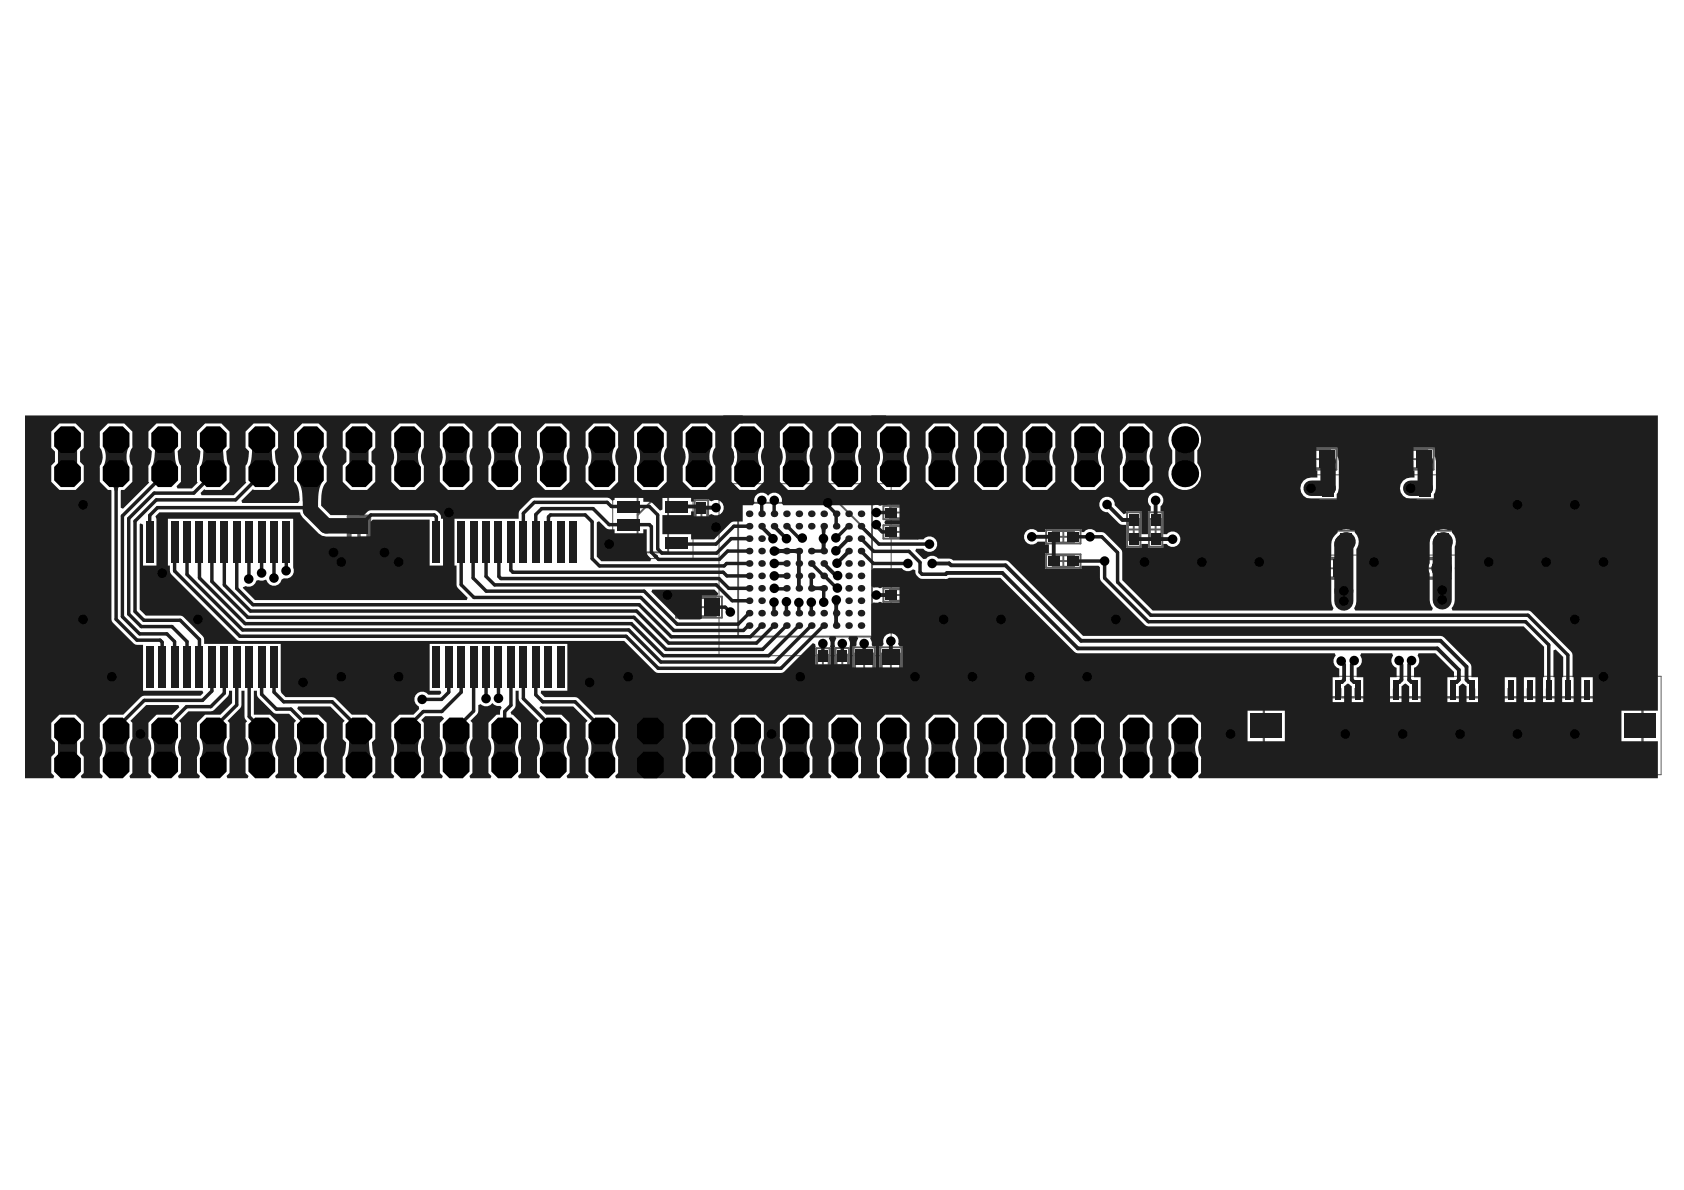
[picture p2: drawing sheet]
<svg xmlns="http://www.w3.org/2000/svg" width="297mm" height="210mm" viewBox="0 0 297 210" stroke-linecap="round" stroke-linejoin="round" font-family="sans-serif">
<g fill="none" stroke="#5a5a5a" stroke-width=".34">
<path d="M227.6 79.1h8.1v3.7h-8.1zM231.7 79.4v3.2M244.8 79.1h8.1v3.7h-8.1zM248.8 79.4v3.2M122.5 88.2h2.4v6.1h-2.4zM122.7 91.3h2M123.7 90.2v2.1M155.8 89.2h6.1v2.4h-6.1zM155.8 92.6h6.1v2.4h-6.1zM157.8 90.4h2.1M157.8 93.8h2.1M158.9 89.4v2"/>
<path d="M158.9 92.8v2M184.5 93.5h6.1v2.4h-6.1zM184.5 97.8h6.1v2.3h-6.1zM185.7 93.7h3.7v2h-3.7zM185.7 98h3.7v2h-3.7zM186.5 94.7h2.1M186.5 99h2.1M187.6 93.7v2M187.6 98v2M198.8 90.4h2.4v6h-2.4zM199 93.4h2M199 91.5h2v3.8h-2z"/>
<path d="M200 92.4v2M202.7 90.4h2.3v6h-2.3zM202.8 93.4h2.1M202.8 91.5h2.1v3.8h-2.1zM203.8 92.4v2M230.1 81h3.2M230.2 98.4h8.1v3.7h-8.1zM234.3 98.6v3.2M247.2 81h3.2M247.8 98.4h8.1v3.7h-8.1zM251.8 98.6v3.2M119.2 105.2h8.1v3.8h-8.1z"/>
<path d="M121.7 107.1h3.2M123.3 105.5v3.2M144 114.3h2.3v6.1h-2.3zM144.1 117.4h2.1M145.1 116.4v2M147.4 114.3h2.4v6.1h-2.4zM147.6 117.3h2M148.6 116.3v2.1M150.6 114.2h3.7v8.1h-3.7zM150.8 118.2h3.2M152.4 116.6v3.2M155.3 114.2h3.7v8.1h-3.7z"/>
<path d="M155.5 118.2h3.2M155.8 103.8h6.1v2.3h-6.1zM157.1 116.6v3.2M157.8 105h2.1M158.9 103.9v2.1M232.7 100.2h3.2M250.2 100.2h3.2M220.6 132.8v3h71.5M222.9 123h66.8M232.4 123v-1.5h.6v1.5M235.7 123v-1.5h.7v1.5M239.1 123v-1.5h.7v1.5"/>
<path d="M242.5 123v-1.5h.7v1.5M245.9 123v-1.5h.6v1.5M249.2 123v-1.5h.7v1.5M252.6 123v-1.5h.7v1.5M256 123v-1.5h.7v1.5M259.4 123v-1.5h.6v1.5M262.7 123v-1.5h.7v1.5M266.1 123v-1.5h.7v1.5M269.5 123v-1.5h.6v1.5M272.8 123v-1.5h.7v1.5M276.2 123v-1.5h.7v1.5M279.6 123v-1.5h.7v1.5"/>
</g>
<path d="M108.1 86.6h14.1v11.9h-14.1zM126.8 85.3h30.4v30.4h-30.4zM228.2 83.8h12.1v14.1h-12.1zM245.3 83.8h12.2v14.1h-12.2zM219.6 119.3h73.4v17.4h-73.4zM254.6 129.4h3.4M256.3 127.7v3.4" fill="none" stroke="#5a5a5a" stroke-width=".18"/>
<path d="M61.5 91.1h3.7v8.1h-3.7zM61.7 95.1h3.2M63.3 93.5v3.2" fill="none" stroke="#5a5a5a" stroke-width=".61"/>
<circle cx="220.6" cy="132.8" r=".17" fill="#5a5a5a"/>
<g fill="none" stroke="#5a5a5a" stroke-width=".34">
<path d="M228.7 79.4h5.9v3.2h-5.9zM245.9 79.4h5.9v3.2h-5.9zM112.5 87.7h5.4v9.7h-5.4zM115.7 87.7l-3.2 3.2M122.7 89.4h2v3.7h-2zM130.2 88.7h23.6v23.6h-23.6zM147.9 88.7l5.9 5.9M157 89.4h3.7v2h-3.7zM157 92.8h3.7v2h-3.7zM229.4 88.1h9.7v5.5h-9.7zM229.4 90.4l3.2 3.2M231.3 98.6h5.9v3.2h-5.9z"/>
<path d="M246.5 90.4l3.2 3.2M246.5 88.1h9.8v5.5h-9.8zM248.9 98.6h5.9v3.2h-5.9zM120.3 105.5h5.9v3.2h-5.9zM144.1 115.5h2.1v3.7h-2.1zM147.6 115.5h2v3.7h-2zM150.8 115.3h3.2v5.9h-3.2zM155.5 115.3h3.2v5.9h-3.2zM157 103.9h3.7v2.1h-3.7zM222.9 123v9.8h-2.3M289.7 123v9.8h2.4v3"/>
</g>
<path d="M61.7 92.2h3.2v5.9h-3.2z" fill="none" stroke="#5a5a5a" stroke-width=".61"/>
<circle cx="220.6" cy="132.8" r=".17" fill="#5a5a5a"/>
<g fill="none" stroke="#5a5a5a" stroke-width=".34">
<path d="M220.6 132.8v3h71.5M222.9 123h66.8M232.4 123v-1.5h.6v1.5M235.7 123v-1.5h.7v1.5M239.1 123v-1.5h.7v1.5M242.5 123v-1.5h.7v1.5M245.9 123v-1.5h.6v1.5M249.2 123v-1.5h.7v1.5M252.6 123v-1.5h.7v1.5M256 123v-1.5h.7v1.5M259.4 123v-1.5h.6v1.5M262.7 123v-1.5h.7v1.5"/>
<path d="M266.1 123v-1.5h.7v1.5M269.5 123v-1.5h.6v1.5M272.8 123v-1.5h.7v1.5M276.2 123v-1.5h.7v1.5M279.6 123v-1.5h.7v1.5"/>
</g>
<path d="M252.1 126.9h1.7M252.9 126.9v4.2l-.8 .8h-.8l-.9-.8M255.5 131.9h1.7M256.3 126.9v5" fill="none" stroke="#5a5a5a" stroke-width=".51"/>
<circle cx="256.3" cy="126.9" r=".25" fill="#5a5a5a"/>
<path d="M256.3 126.9l-.8 .8" fill="none" stroke="#5a5a5a" stroke-width=".51"/>
<g fill="#1e1e1e">
<path d="M105.3 92.1l.4-.1 1.4 1.3 1.3 .1v.7h5.1v-.7h.6v4l.2 .6 .6 .6-.2 .4h-8.6l-.8-.8z"/>
<path d="M115.1 104h10.9l.7 .7-.2 .4h-2.7v4l-.4 .2h-3.6l-4.9-4.9z"/>
<path d="M75 126.3h2.9l.4 .4-.7 .8v2.9a2.63 2.63 0 0 1 0 3.1v2.9l.5 .5-.1 .4h-3.6l-.2-.4 .6-.5v-2.9a2.63 2.63 0 0 1 0-3.1v-2.9l-.5-.5z"/>
<path d="M90.9 121.8h.6v1.4l.2 .6 3.4 3.3-.4 .4v2.9a2.63 2.63 0 0 1 0 3.1v2.9l.6 .5-.2 .4h-3.6l-.1-.4 .5-.5v-2.9a2.63 2.63 0 0 1 0-3.1v-2.9l-1.4-1.4h-.3l-.1-.5 .8-.9z"/>
<path d="M95.4 124.5l5.7 .1 2.5 2.5-.3 .4v2.9a2.63 2.63 0 0 1 0 3.1v2.9l.5 .5-.1 .4h-3.6l-.2-.4 .6-.5v-2.9a2.63 2.63 0 0 1 0-3.1v-2.9l-1.5-1.4h-2.7l-1.2-1.2z"/>
<path d="M84.4 124.4l.4-.2a1.32 1.32 0 0 0 2.1-.2 1.3 1.3 0 0 0 1.4 .5l.2 .4a1.17 1.17 0 0 0-.3 1.2h-.6l-1.4 1.4v2.9a2.63 2.63 0 0 1 0 3.1v2.9l.5 .5-.2 .4h-3.5l-.2-.4 .5-.5v-2.9a2.63 2.63 0 0 1 0-3.1v-2.9l-.3-.4 1.3-1.4z"/>
<path d="M31.6 127.1l1.6-1.6 4.3-.1 2.7-2.5 .1-.3 .1-.8h.5v2.2l-2 2.1h-2.7l-1.5 1.4v2.9a2.63 2.63 0 0 1 0 3.1v2.9l.6 .5-.2 .4h-3.5l-.2-.4 .5-.5v-2.9a2.63 2.63 0 0 1 0-3.1v-2.9z"/>
<path d="M23 127.1l2.8-2.7h5.7l.1 .4-1.3 1.3h-2.7l-1.4 1.4v2.9a2.63 2.63 0 0 1 0 3.1v2.9l.5 .5-.2 .4h-3.5l-.2-.4 .5-.5v-2.9a2.63 2.63 0 0 1 0-3.1v-2.9z"/>
<path d="M44.8 121.8h.5v.7l.3 .6 2.6 2.6 .6 .2h2.2l1.2 1.2-.3 .4v2.9a2.63 2.63 0 0 1 0 3.1v2.9l.5 .5-.2 .4h-3.5l-.2-.4 .6-.5v-2.9a2.63 2.63 0 0 1 0-3.1v-2.9l-1.5-1.4h-2.8z"/>
<path d="M52.6 124.6h5.7l2.5 2.5-.3 .4v2.9l.6 .6-.2 1.7-.5 1 .1 2.7 .5 .5-.2 .4h-3.5l-.2-.4 .5-.5v-2.9a2.63 2.63 0 0 1 0-3.1v-2.9l-1.4-1.4h-2.7l-1.1-1.1z"/>
<path d="M42.6 121.8h.5v4.6l.1 .3 .4 .5-.3 .3v2.9a2.63 2.63 0 0 1 0 3.1v2.9l.5 .5-.1 .4h-3.6l-.1-.4 .5-.5v-2.9a2.63 2.63 0 0 1 0-3.1v-2.9l-.4-.4 2.4-2.4z"/>
<path d="M137.2 96.6l.7 .3v.6l-.7 .3z"/>
<path d="M146.9 106.4h1.2l-.3 .7h-.6z"/>
<path d="M144.7 95.6h1.2l-.3 .7h-.6z"/>
<path d="M108 95.4l.7 .3v.6l-.7 .3z"/>
<path d="M198.7 78.3h3.4a10.5 10.5 0 0 0 .3 3.4l.4 .7h-4.7l.3-.7 .2-.7z"/>
<path d="M190.2 78.3h3.3a10.5 10.5 0 0 0 .4 3.4l.3 .7h-4.7l.3-.7 .2-.7z"/>
<path d="M181.6 78.3h3.4a10.5 10.5 0 0 0 .3 3.4l.3 .7h-4.7l.4-.7 .1-.7z"/>
<path d="M173 78.3h3.4a10.5 10.5 0 0 0 .3 3.4l.4 .7h-4.7l.3-.7 .2-.7z"/>
<path d="M164.5 78.3h3.3a10.5 10.5 0 0 0 .4 3.4l.3 .7h-4.7l.3-.7 .2-.7z"/>
<path d="M155.9 78.3h3.4a10.5 10.5 0 0 0 .3 3.4l.3 .7h-4.7l.4-.7 .1-.7z"/>
<path d="M147.3 78.3h3.4a10.5 10.5 0 0 0 .3 3.4l.4 .7h-4.7l.3-.7 .1-.7z"/>
<path d="M138.7 78.3h3.4a10.5 10.5 0 0 0 .3 3.4l.4 .7h-4.7l.3-.7 .2-.7z"/>
<path d="M130.2 78.3h3.4a10.5 10.5 0 0 0 .3 3.4l.3 .7h-4.7l.4-.7 .1-.7z"/>
<path d="M121.6 78.3h3.4a10.5 10.5 0 0 0 .3 3.4l.3 .7h-4.7l.4-.7 .1-.7z"/>
<path d="M113 78.3h3.4a10.5 10.5 0 0 0 .3 3.4l.4 .7h-4.7l.3-.7 .2-.7z"/>
<path d="M104.5 78.3h3.3a10.5 10.5 0 0 0 .4 3.4l.3 .7h-4.7l.3-.7 .2-.7z"/>
<path d="M95.9 78.3h3.4a10.5 10.5 0 0 0 .3 3.4l.3 .7h-4.7l.4-.7 .1-.7z"/>
<path d="M87.3 78.3h3.4a10.5 10.5 0 0 0 .3 3.4l.4 .7h-4.7l.3-.7 .2-.7z"/>
<path d="M78.8 78.3h3.3a10.5 10.5 0 0 0 .4 3.4l.3 .7h-4.7l.3-.7 .2-.7z"/>
<path d="M70.2 78.3h3.4a10.5 10.5 0 0 0 .3 3.4l.3 .7h-4.7l.4-.7 .1-.7z"/>
<path d="M53.4 78.7h2.7a5.2 5.2 0 0 0 1 3.7h-4.7a4.9 4.9 0 0 0 1-3.7z"/>
<path d="M52.4 84.7h4.7a4.9 4.9 0 0 0-1 3.7h-2.7a5.2 5.2 0 0 0-1-3.7z"/>
<path d="M44.5 78.3h3.4a10.5 10.5 0 0 0 .3 3.4l.3 .7h-4.7l.4-.7 .1-.7z"/>
<path d="M35.9 78.3h3.4a10.5 10.5 0 0 0 .3 3.4l.4 .7h-4.7l.3-.7 .2-.7z"/>
<path d="M27.4 78.3h3.3a10.5 10.5 0 0 0 .4 3.4l.3 .7h-4.7l.3-.7 .2-.7z"/>
<path d="M18.8 78.3h3.4a10.5 10.5 0 0 0 .3 3.4l.3 .7h-4.7l.4-.7 .1-.7z"/>
<path d="M19.9 85.9h1.2l-.2 .1-.1 .5h-.6l-.1-.5z"/>
<path d="M18.8 129.7h3.4a10.5 10.5 0 0 0 .3 3.4l.3 .6h-4.7l.4-.6 .1-.7z"/>
<path d="M27.4 129.7h3.3a10.5 10.5 0 0 0 .4 3.4l.3 .6h-4.7l.3-.6 .2-.7z"/>
<path d="M35.9 129.7h3.4a10.5 10.5 0 0 0 .3 3.4l.4 .6h-4.7l.3-.6 .2-.7z"/>
<path d="M44.5 129.7h3.4a10.5 10.5 0 0 0 .3 3.4l.3 .6h-4.7l.4-.6 .1-.7z"/>
<path d="M53.1 129.7h3.3a10.5 10.5 0 0 0 .4 3.4l.3 .6h-4.7l.3-.6 .2-.7z"/>
<path d="M61.6 129.7h3.4a10.5 10.5 0 0 0 .3 3.4l.4 .6h-4.7l.3-.6 .2-.7z"/>
<path d="M70.2 129.7h3.4a10.5 10.5 0 0 0 .3 3.4l.3 .6h-4.7l.4-.6 .1-.7z"/>
<path d="M78.8 129.7h3.3a10.5 10.5 0 0 0 .4 3.4l.3 .6h-4.7l.3-.6 .2-.7z"/>
<path d="M87.3 129.7h3.4a10.5 10.5 0 0 0 .3 3.4l.4 .6h-4.7l.3-.6 .2-.7z"/>
<path d="M95.9 129.7h3.4a10.5 10.5 0 0 0 .3 3.4l.3 .6h-4.7l.4-.6 .1-.7z"/>
<path d="M104.5 129.7h3.3a10.5 10.5 0 0 0 .4 3.4l.3 .6h-4.7l.3-.6 .2-.7z"/>
<path d="M113 129.7h3.4a10.5 10.5 0 0 0 .3 3.4l.4 .6h-4.7l.3-.6 .2-.7z"/>
<path d="M121.6 129.7h3.4a10.5 10.5 0 0 0 .3 3.4l.3 .6h-4.7l.4-.6 .1-.7z"/>
<path d="M130.2 129.7h3.4a10.5 10.5 0 0 0 .3 3.4l.3 .6h-4.7l.4-.6 .1-.7z"/>
<path d="M138.7 129.7h3.4a10.5 10.5 0 0 0 .3 3.4l.4 .6h-4.7l.3-.6 .2-.7z"/>
<path d="M147.3 129.7h3.4a10.5 10.5 0 0 0 .3 3.4l.4 .6h-4.7l.3-.6 .1-.7z"/>
<path d="M155.9 129.7h3.4a10.5 10.5 0 0 0 .3 3.4l.3 .6h-4.7l.4-.6 .1-.7z"/>
<path d="M164.5 129.7h3.3a10.5 10.5 0 0 0 .4 3.4l.3 .6h-4.7l.3-.6 .2-.7z"/>
<path d="M173 129.7h3.4a10.5 10.5 0 0 0 .3 3.4l.4 .6h-4.7l.3-.6 .2-.7z"/>
<path d="M181.6 129.7h3.4a10.5 10.5 0 0 0 .3 3.4l.3 .6h-4.7l.4-.6 .1-.7z"/>
<path d="M190.2 129.7h3.3a10.5 10.5 0 0 0 .4 3.4l.3 .6h-4.7l.3-.6 .2-.7z"/>
<path d="M198.7 129.7h3.4a10.5 10.5 0 0 0 .3 3.4l.4 .6h-4.7l.3-.6 .2-.7z"/>
<path d="M207.3 129.7h3.4a10.5 10.5 0 0 0 .3 3.4l.3 .6h-4.7l.4-.6 .1-.7z"/>
<path d="M198.1 78.7h4.7l-.4 .7-.1 .7-.2 2.7h-3.4a10.5 10.5 0 0 0-.3-3.4z"/>
<path d="M189.5 78.7h4.7l-.3 .7-.2 .7-.2 2.7h-3.3a10.5 10.5 0 0 0-.4-3.4z"/>
<path d="M180.9 78.7h4.7l-.3 .7-.2 .7-.1 2.7h-3.4a10.5 10.5 0 0 0-.3-3.4z"/>
<path d="M172.4 78.7h4.7l-.4 .7-.1 .7-.2 2.7h-3.4a10.5 10.5 0 0 0-.3-3.4z"/>
<path d="M163.8 78.7h4.7l-.3 .7-.2 .7-.2 2.7h-3.3a10.5 10.5 0 0 0-.4-3.4z"/>
<path d="M155.2 78.7h4.7l-.3 .7-.2 .7-.1 2.7h-3.4a10.5 10.5 0 0 0-.3-3.4z"/>
<path d="M146.7 78.7h4.7l-.4 .7-.1 .7-.2 2.7h-3.4a10.5 10.5 0 0 0-.3-3.4z"/>
<path d="M138.1 78.7h4.7l-.4 .7-.1 .7-.2 2.7h-3.4a10.5 10.5 0 0 0-.3-3.4z"/>
<path d="M129.5 78.7h4.7l-.3 .7-.2 .7-.1 2.7h-3.4a10.5 10.5 0 0 0-.3-3.4z"/>
<path d="M120.9 78.7h4.7l-.3 .7-.2 .7-.1 2.7h-3.4a10.5 10.5 0 0 0-.3-3.4z"/>
<path d="M112.4 78.7h4.7l-.4 .7-.1 .7-.2 2.7h-3.4a10.5 10.5 0 0 0-.3-3.4z"/>
<path d="M103.8 78.7h4.7l-.3 .7-.2 .7-.2 2.7h-3.3a10.5 10.5 0 0 0-.4-3.4z"/>
<path d="M95.2 78.7h4.7l-.3 .7-.2 .7-.1 2.7h-3.4a10.5 10.5 0 0 0-.3-3.4z"/>
<path d="M86.7 78.7h4.7l-.4 .7-.1 .7-.2 2.7h-3.4a10.5 10.5 0 0 0-.3-3.4z"/>
<path d="M78.1 78.7h4.7l-.3 .7-.2 .7-.2 2.7h-3.3a10.5 10.5 0 0 0-.4-3.4z"/>
<path d="M69.5 78.7h4.7l-.3 .7-.2 .7-.1 2.7h-3.4a10.5 10.5 0 0 0-.3-3.4z"/>
<path d="M52.4 78.7h4.7a4.9 4.9 0 0 0-1 3.7h-2.7a5.2 5.2 0 0 0-1-3.7z"/>
<path d="M18.1 78.7h4.7l-.3 .7-.2 .7-.1 2.7h-3.4a10.5 10.5 0 0 0-.3-3.4z"/>
<path d="M18.1 130.1h4.7l-.3 .6-.2 .7-.1 2.7h-3.4a10.5 10.5 0 0 0-.3-3.4z"/>
<path d="M26.7 130.1h4.7l-.3 .6-.2 .7-.2 2.7h-3.3a10.5 10.5 0 0 0-.4-3.4z"/>
<path d="M35.3 130.1h4.7l-.4 .6-.1 .7-.2 2.7h-3.4a10.5 10.5 0 0 0-.3-3.4z"/>
<path d="M43.8 130.1h4.7l-.3 .6-.2 .7-.1 2.7h-3.4a10.5 10.5 0 0 0-.3-3.4z"/>
<path d="M52.4 130.1h4.7l-.3 .6-.2 .7-.2 2.7h-3.3a10.5 10.5 0 0 0-.4-3.4z"/>
<path d="M69.5 130.1h4.7l-.3 .6-.2 .7-.1 2.7h-3.4a10.5 10.5 0 0 0-.3-3.4z"/>
<path d="M78.1 130.1h4.7l-.3 .6-.2 .7-.2 2.7h-3.3a10.5 10.5 0 0 0-.4-3.4z"/>
<path d="M86.7 130.1h4.7l-.4 .6-.1 .7-.2 2.7h-3.4a10.5 10.5 0 0 0-.3-3.4z"/>
<path d="M95.2 130.1h4.7l-.3 .6-.2 .7-.1 2.7h-3.4a10.5 10.5 0 0 0-.3-3.4z"/>
<path d="M103.8 130.1h4.7l-.3 .6-.2 .7-.2 2.7h-3.3a10.5 10.5 0 0 0-.4-3.4z"/>
<path d="M112.4 130.1h4.7l-.4 .6-.1 .7-.2 2.7h-3.4a10.5 10.5 0 0 0-.3-3.4z"/>
<path d="M120.9 130.1h4.7l-.3 .6-.2 .7-.1 2.7h-3.4a10.5 10.5 0 0 0-.3-3.4z"/>
<path d="M129.5 130.1h4.7l-.3 .6-.2 .7-.1 2.7h-3.4a10.5 10.5 0 0 0-.3-3.4z"/>
<path d="M138.1 130.1h4.7l-.4 .6-.1 .7-.2 2.7h-3.4a10.5 10.5 0 0 0-.3-3.4z"/>
<path d="M146.7 130.1h4.7l-.4 .6-.1 .7-.2 2.7h-3.4a10.5 10.5 0 0 0-.3-3.4z"/>
<path d="M155.2 130.1h4.7l-.3 .6-.2 .7-.1 2.7h-3.4a10.5 10.5 0 0 0-.3-3.4z"/>
<path d="M163.8 130.1h4.7l-.3 .6-.2 .7-.2 2.7h-3.3a10.5 10.5 0 0 0-.4-3.4z"/>
<path d="M172.4 130.1h4.7l-.4 .6-.1 .7-.2 2.7h-3.4a10.5 10.5 0 0 0-.3-3.4z"/>
<path d="M180.9 130.1h4.7l-.3 .6-.2 .7-.1 2.7h-3.4a10.5 10.5 0 0 0-.3-3.4z"/>
<path d="M189.5 130.1h4.7l-.3 .6-.2 .7-.2 2.7h-3.3a10.5 10.5 0 0 0-.4-3.4z"/>
<path d="M198.1 130.1h4.7l-.4 .6-.1 .7-.2 2.7h-3.4a10.5 10.5 0 0 0-.3-3.4z"/>
<path d="M206.6 130.1h4.7l-.3 .6-.2 .7-.1 2.7h-3.4a10.5 10.5 0 0 0-.3-3.4z"/>
<path d="M139.1 96.7l.8 .2v.6l-.8 .2z"/>
<path d="M137.6 96.9l.8-.2v1l-.8-.2z"/>
<path d="M139.8 96.9l.8-.2v1l-.8-.2z"/>
<path d="M143.5 103.3l.7 .2v.6l-.7 .1z"/>
<path d="M144.2 103.5l.7-.2v.9l-.7-.1z"/>
<path d="M145 96.1h.6l.2 .7-1 .1z"/>
<path d="M144.8 93.2h1l-.2 .7h-.6z"/>
<path d="M147.2 109.2h.6l.2 .8h-1z"/>
<path d="M147 108.5h1l-.2 .8h-.6z"/>
<path d="M147.2 107l.6 .1 .2 .7h-1z"/>
<path d="M108.3 95.7l.5-.1 .1-.2v1.2l-.1-.3h-.5z"/>
<path d="M127.6 73.3h28.7v1.4h-.2l-1.4 1.4v2.9a2.63 2.63 0 0 1 0 3.1v2.9l1.4 1.4h.2v1.9l.4 .4-.2 .4h-18.4l-.2-.4a1.36 1.36 0 0 0-.7-1.7 1.36 1.36 0 0 0-1.7 .5 1.35 1.35 0 0 0-1.7-.5 1.35 1.35 0 0 0-.7 1.7l-.3 .4h-5.2zM146.1 76.1v2.9a2.63 2.63 0 0 1 0 3.1v2.9l1.5 1.4h2.8l1.5-1.4v-2.9a2.63 2.63 0 0 1 0-3.1v-2.9l-1.5-1.4h-2.8zM137.6 76.1v2.9a2.63 2.63 0 0 1 0 3.1v2.9l1.4 1.4h2.9l1.4-1.4v-2.9a2.63 2.63 0 0 1 0-3.1v-2.9l-1.4-1.4h-2.9zM129 76.1v2.9a2.63 2.63 0 0 1 0 3.1v2.9l1.4 1.4h2.9l1.4-1.4v-2.9a2.63 2.63 0 0 1 0-3.1v-2.9l-1.4-1.4h-2.9z"/>
<path d="M4.4 73.3h126.6v1.4h-.6l-1.4 1.4v2.9a2.63 2.63 0 0 1 0 3.1v2.9l1.4 1.4h.6v5.6l-1.9 .1-3.1 3h-4.1v-.9h-5.1v-3.3h5.1v-.7h.5v.9h2.7v-.3l.4-.1a1.37 1.37 0 0 0 2.2-1.2 1.37 1.37 0 0 0-2.2-1.1l-.4-.1v-.2h-2.7v.4h-.5v-.7h-5.1v2.1l-.4 .2-1.6-1.5-1.3-.1v-.7h-5.1v.3l-.4 .2-.6-.5h-.3h-12.9l-.5 .2-2 2-.2 .5v1h-11.3v8.3h.3v3.3l.3 .6 1.7 1.7-.2 .4h-37.3l-2.2-2.1 .1-.1 .4-.2a1.4 1.4 0 0 0 2-1h1.1l.5-.2 .2 .4a1.36 1.36 0 0 0 1.4 .7 1.36 1.36 0 0 0 1.2-1.1l.5-.2a1.35 1.35 0 0 0 1.5-1.8v-8.7h-22.1v8.3h.4v1.2l11.7 11.8 .6 .3h67.8l5.7 5.5 22 .1 .5-.2 5.1-5.1 .4 .2 .1 .4-.1 .2v3h2.7v-3l-.1-.2 .1-.7-.3-.6 .2-.5h.9l.2 .5a1.22 1.22 0 0 0-.2 1.3l-.1 3.2h2.7l-.1-3.2 .1-.7-.3-.6 .2-.5h1.4l.2 .5-.3 .6v.5l-.2 .2h-.5v3.7h4.1v-3.7h-.6l-.1-.2v-.5l-.3-.6 .2-.5v-5.7l.4-.3 .7 .1 .4-.2 .5 .2h3v-2.7h-3l-.5 .2-.4-.2-.7 .1-.4-.3v-2.8l.4-.4h5a1.32 1.32 0 0 0 1.9 .2l.5 .2v.3a1.45 1.45 0 0 0 1.1 1.2h4.2l.6-.2h9l13.1 13.1 .6 .2h45.3l.2 .5a1.34 1.34 0 0 0 .6 2.2v1.5l-1.1 .1v4.3h2v-2.7l.7-.5 .6 .5v2.7h2.1v-4.3l-1.2-.1v-1.6a1.33 1.33 0 0 0 .6-2.1l.2-.5h5.5l.1 .5-.1 .1a1.35 1.35 0 0 0 .8 2v1.6l-1.2 .1v4.3h2v-2.7l.7-.5 .7 .5v2.7h2v-4.3l-1.2-.1v-1.6a1.33 1.33 0 0 0 .6-2.1l.2-.5h3l3.3 3.3v.9l-1.2 .1v4.3h2v-2.7l.7-.5 .7 .5v2.7h2v-4.3l-1.2-.1v-1.8l-.2-.6-4.9-4.8h-63.4l-13.3-13.3h-9.6l-.7-.4h-1.9l-.3-.3a1.35 1.35 0 0 0-1.9 .4h-.5l-1.4-1.4 .2-.4h1.3l.3 .3a1.37 1.37 0 0 0 1.9-.3 1.37 1.37 0 0 0-.3-1.9 1.37 1.37 0 0 0-1.9 .2h-4.2v-2.6h-2.6l-.1-.4 .2-.3h2.5v-2.7h-3l-.5 .1-.4-.1h-.7l-.4-.3v-15.5h138.7v52.1h-6.4v5.4h6.4v6.5h-80.9l-.2-.4 .5-.5 .1-2.7-.2-.3a2.71 2.71 0 0 1 .1-3v-2.9l-1.4-1.4h-2.9l-1.4 1.4v2.6l.1 .4a2.71 2.71 0 0 1-.1 3v2.9l.5 .5-.1 .4h-3.6l-.1-.4 .5-.5v-2.7l-.1-.3a2.71 2.71 0 0 1 .1-3v-2.9l-1.5-1.4h-2.8l-1.5 1.4v2.6l.2 .4a2.71 2.71 0 0 1-.2 3v2.9l.6 .5-.2 .4h-3.6l-.1-.4 .5-.5v-2.7l-.1-.3a2.71 2.71 0 0 1 .1-3v-2.9l-1.4-1.4h-2.9l-1.4 1.4-.1 2.6 .2 .4a2.71 2.71 0 0 1-.1 3v2.9l.5 .5-.2 .4h-3.5l-.2-.4 .5-.5 .1-2.7-.2-.3a2.71 2.71 0 0 1 .1-3v-2.9l-1.4-1.4h-2.9l-1.4 1.4v2.6l.1 .4a2.71 2.71 0 0 1-.1 3v2.9l.5 .5-.1 .4h-3.6l-.2-.4 .6-.5v-2.7l-.1-.3a2.71 2.71 0 0 1 .1-3v-2.9l-1.5-1.4h-2.8l-1.5 1.4v2.6l.1 .4a2.71 2.71 0 0 1-.1 3v2.9l.6 .5-.2 .4h-3.6l-.1-.4 .5-.5v-2.7l-.1-.3a2.71 2.71 0 0 1 .1-3v-2.9l-1.4-1.4h-2.9l-1.4 1.4-.1 2.6 .2 .4a2.71 2.71 0 0 1-.1 3v2.9l.5 .5-.2 .4h-3.5l-.2-.4 .5-.5 .1-2.7-.2-.3a2.71 2.71 0 0 1 .1-3v-2.9l-1.4-1.4h-2.9l-1.4 1.4v2.6l.1 .4a2.71 2.71 0 0 1-.1 3v2.9l.5 .5-.1 .4h-3.6l-.2-.4 .6-.5v-2.7l-.1-.3a2.71 2.71 0 0 1 .1-3v-2.9l-1.5-1.4h-2.8l-1.5 1.4v2.6l.1 .4a2.71 2.71 0 0 1-.1 3v2.9l.6 .5-.2 .4h-3.6l-.1-.4 .5-.5v-2.7l-.1-.3a2.71 2.71 0 0 1 .1-3v-2.9l-1.4-1.4h-2.9l-1.4 1.4-.1 2.6 .2 .4a2.71 2.71 0 0 1-.1 3v2.9l.5 .5-.2 .4h-3.5l-.2-.4 .5-.5 .1-2.7-.2-.3a2.71 2.71 0 0 1 .1-3v-2.9l-1.4-1.4h-2.9l-1.4 1.4v2.6l.1 .4a2.71 2.71 0 0 1-.1 3v2.9l.5 .5-.1 .4h-3.6l-.2-.4 .6-.5v-2.7l-.1-.3a2.71 2.71 0 0 1 .1-3v-2.9l-1.5-1.4h-2.8l-1.5 1.4v2.6l.1 .4a2.71 2.71 0 0 1-.1 3v2.9l.6 .5-.2 .4h-12.1l-.2-.4 .5-.5 .1-2.7-.2-.3a2.71 2.71 0 0 1 .1-3v-2.9l-1.4-1.4h-2.7l-3.1-3.1h-5.7l-.7-.7v-.5h4.7v-8.2h-24.3v8.2h1.9l.2 .4-.4 .3h-2a1.37 1.37 0 0 0-2.1 0 1.37 1.37 0 0 0 .5 2.1v.5l-1 1h-2.4l-1.5 1.4v2.9a2.63 2.63 0 0 1 0 3.1v2.9l.5 .5-.1 .4h-3.6l-.1-.4 .5-.5v-2.7l-.4-1-.2-1.8 .6-.5v-2.9l-1.4-1.4h-2.8l-3.1-3.1h-8.5l-.8-.8-.1-.4v-8.2h-13.5v-.8l-.2-.6-3.7-3.6h-6.4l-1.1-1.1v-15.1l.2-.1 .4 .2v7.3h2.4v-8.3l-.2-.4 .7-.7h24.8l.1 .3 .4 .6 2.8 2.8 .6 .4 .7 .1h7.8v-2.5l.5-.4h10v8.1h2.3v-8.3h-.3v-.3a1.46 1.46 0 0 0-1.2-1.2h-11.2l-.6 .2-.6 .7h-5.9l-1.7-1.7a6.3 6.3 0 0 1 .7-3.9l.3-.3v-.3v-2.3l-.1-.4a1.91 1.91 0 0 1 .1-3v-2.9l-1.4-1.4h-2.9l-1.4 1.4v2.6l.1 .4a1.91 1.91 0 0 1-.1 3v2.6l.1 .4a4.3 4.3 0 0 1 .9 3.2l-.4 .4h-9.8l-.1-.4 2-2 .1 .1h2.9l1.5-1.4v-2.6l-.5-1.1-.1-1.7 .6-.6v-2.9l-1.5-1.4h-2.9l-1.4 1.4v2.9l.6 .6-.2 1.7-.4 1.1v2.6l.1 .1-2.2 2.2h-5.7l-.1-.3 .6-.7 .2 .1h2.8l1.5-1.4v-2.6l-.4-1.1-.2-1.7 .6-.6v-2.9l-1.5-1.4h-2.8l-1.5 1.4v2.9l.7 .6-.2 1.7-.5 1.1v2.6l.2 .1-1.1 1.1h-2.5l-.2-.4 .8-.8v-2.6l-.4-1.1-.2-1.7 .6-.6v-2.9l-1.4-1.4h-2.9l-1.4 1.4v2.9l.6 .6-.2 1.7-.5 1.1 .1 2.6 .1 .1-4.6 4.6-.4-.1v-3.2h.6l1.4-1.4 .1-2.6-.2-.4a2.71 2.71 0 0 1 .1-3v-2.9l-1.4-1.4h-2.9l-1.4 1.4v2.6l.1 .4a2.71 2.71 0 0 1-.1 3v2.9l1.4 1.4h.6l.1 .2v22.6l.2 .6 3.7 3.7 .6 .2h1v8.1h10.5l.2 .4-.5 .5-10.3 .1-3.4 3.3h-2.7l-1.4 1.4v2.9a2.64 2.64 0 0 1 0 3.1v2.9l.5 .5-.1 .4h-3.6l-.1-.4 .5-.5v-2.9l-.7-.7v-1.8l.7-.6v-2.9l-1.5-1.4h-2.8l-1.5 1.4v2.9l.7 .6v1.8l-.7 .7v2.9l.6 .5-.2 .4h-5zM206.7 75.8a2.86 2.86 0 0 0 .1 3.6v2.3a2.88 2.88 0 0 0 .2 4 2.88 2.88 0 0 0 4 0 2.88 2.88 0 0 0 .2-4v-2.3a2.89 2.89 0 0 0-.4-4.1 2.89 2.89 0 0 0-4.1 .5zM197.5 76.1v2.9a2.64 2.64 0 0 1 0 3.1v2.9l1.5 1.4h2.8l1.5-1.4v-2.9a2.64 2.64 0 0 1 0-3.1v-2.9l-1.5-1.4h-2.8zM189 76.1v2.9a2.64 2.64 0 0 1 0 3.1v2.9l1.4 1.4h2.9l1.4-1.4v-2.9a2.64 2.64 0 0 1 0-3.1v-2.9l-1.4-1.4h-2.9zM180.4 76.1v2.9a2.64 2.64 0 0 1 0 3.1v2.9l1.4 1.4h2.9l1.4-1.4v-2.9a2.64 2.64 0 0 1 0-3.1v-2.9l-1.4-1.4h-2.9zM171.8 76.1v2.9a2.63 2.63 0 0 1 0 3.1v2.9l1.5 1.4h2.8l1.5-1.4v-2.9a2.64 2.64 0 0 1 0-3.1v-2.9l-1.5-1.4h-2.8zM163.3 76.1v2.9a2.63 2.63 0 0 1 0 3.1v2.9l1.4 1.4h2.9l1.4-1.4v-2.9a2.63 2.63 0 0 1 0-3.1v-2.9l-1.4-1.4h-2.9zM154.7 76.1v2.9a2.63 2.63 0 0 1 0 3.1v2.9l1.4 1.4h2.9l1.4-1.4v-2.9a2.63 2.63 0 0 1 0-3.1v-2.9l-1.4-1.4h-2.9zM120.4 76.1v2.9a2.63 2.63 0 0 1 0 3.1v2.9l1.5 1.4h2.8l1.5-1.4v-2.9a2.63 2.63 0 0 1 0-3.1v-2.9l-1.5-1.4h-2.8zM111.9 76.1v2.9a2.63 2.63 0 0 1 0 3.1v2.9l1.4 1.4h2.9l1.4-1.4v-2.9a2.63 2.63 0 0 1 0-3.1v-2.9l-1.4-1.4h-2.9zM103.3 76.1v2.9a2.63 2.63 0 0 1 0 3.1v2.9l1.4 1.4h2.9l1.4-1.4v-2.9a2.63 2.63 0 0 1 0-3.1v-2.9l-1.4-1.4h-2.9zM94.7 76.1v2.9a2.63 2.63 0 0 1 0 3.1v2.9l1.5 1.4h2.8l1.5-1.4v-2.9a2.63 2.63 0 0 1 0-3.1v-2.9l-1.5-1.4h-2.8zM86.2 76.1v2.9a2.63 2.63 0 0 1 0 3.1v2.9l1.4 1.4h2.9l1.4-1.4v-2.9a2.63 2.63 0 0 1 0-3.1v-2.9l-1.4-1.4h-2.9zM77.6 76.1v2.9a2.63 2.63 0 0 1 0 3.1v2.9l1.4 1.4h2.9l1.4-1.4v-2.9a2.63 2.63 0 0 1 0-3.1v-2.9l-1.4-1.4h-2.9zM69 76.1v2.9a2.63 2.63 0 0 1 0 3.1v2.9l1.5 1.4h2.8l1.5-1.4v-2.9a2.63 2.63 0 0 1 0-3.1v-2.9l-1.5-1.4h-2.8zM60.5 76.1v2.9l.6 .6v1.9l-.6 .6v2.9l1.4 1.4h2.9l1.4-1.4v-2.9l-.7-.6v-1.9l.7-.6v-2.9l-1.4-1.4h-2.9zM9 76.1v2.9l.7 .6v1.9l-.7 .6v2.9l1.5 1.4h2.8l1.5-1.4v-2.9l-.7-.6v-1.9l.7-.6v-2.9l-1.5-1.4h-2.8zM249.3 79v4h.2v1.2a1.97 1.97 0 0 0-2.2 .9 1.97 1.97 0 0 0 .2 2.4l.6 .4 .7 .1h1.1v.1h3v-.9l.2-.4 .2-.7v-4.7l-.3-.9v-1.5zM232.2 79v4h.2v1.2h-1.1a1.89 1.89 0 0 0-1.9 1.9 1.89 1.89 0 0 0 1.9 1.9l4.5 .1v-.9l.2-.4 .1-.7v-4.7l-.2-.9v-1.5zM180.8 93.9a1.37 1.37 0 0 0 .4 1.9 1.37 1.37 0 0 0 1.8-.3h1.4v.5h.6v1.6h-.6v2.7h6.4v-.5h3l.2 .2v2l.3 .5 7.7 7.7 .6 .3h66.2l3.6 3.6v5.4h-.2v4.3h2v-4.3h-.2v-4.8l.4-.1 1.3 1.3v3.6h-.2v4.3h2.1v-4.3h-.2l-.1-4.3-7.2-7.3-.6-.2h-13.3l-.2-.4 .5-.9 .1-.6v-9.4a2.14 2.14 0 0 0-.5-2.4v-.5h-.7a1.99 1.99 0 0 0-1.6 0h-.7l-.1 .5a2.32 2.32 0 0 0-.8 1.8v3.6a2.02 2.02 0 0 0 0 1.7v4.7l.1 .6 .4 .9-.1 .4h-13.5l-.3-.4a3.7 3.7 0 0 0 .4-3.1v-7.4a2.16 2.16 0 0 0-.2-2.8v-.5h-.7a1.99 1.99 0 0 0-1.7 0h-.7v.5a2.54 2.54 0 0 0-1.1 2v10l.1 .6 .3 .7-.2 .4h-31.7l-5.3-5.4v-4.8l-.3-.6-2.8-2.8-.6-.2h-.9a1.34 1.34 0 0 0-2.2 0h-.4v-.6h-6.4v.5h-1.4a1.35 1.35 0 0 0-2.2 .1zM194.1 88.2a1.36 1.36 0 0 0 0 1.5 1.36 1.36 0 0 0 1.3 .6l2 2 .3 .2 .9 .1v4h2.7v-.7h1.2v.7h2.7v-.7h.6a1.36 1.36 0 0 0 1.9 .2 1.36 1.36 0 0 0 .1-1.9 1.36 1.36 0 0 0-2 0h-.6v-4h-.5v-.9a1.36 1.36 0 0 0 .1-2 1.36 1.36 0 0 0-2 0 1.36 1.36 0 0 0 .2 2v.9h-.5v4h-1.2v-4h-2.7v.3l-.4 .2-1.6-1.6a1.36 1.36 0 0 0-.9-1.4 1.36 1.36 0 0 0-1.6 .5zM156 112.3l-.2 .5 .1 .8-.3 .4h-.5v3.7h4.1v-3.7h-.5l-.3-.4a1.36 1.36 0 0 0-.6-1.7 1.36 1.36 0 0 0-1.8 .4zM278.9 119.5v4.3h2v-4.3zM268.8 119.5v4.3h2v-4.3zM265.4 119.5v4.3h2v-4.3zM220.1 125.4v5.4h6.5v-5.4z"/>
</g>
<path d="M28.6 95.6v5.5M30.8 95.6v5.1l11.5 11.5h68.1M30.8 95.6h.1M50.5 117.7v4.4l.4 .4h2.2l.4-.3v-1.8M101.1 117.7v4.4l.3 .4h2.2l.4-.4v-1.7M95.7 123.8h5.7l4.8 4.7" fill="none" stroke="#1e1e1e" stroke-width=".61"/>
<circle cx="154.6" cy="105" r=".34" fill="#1e1e1e"/>
<path d="M154.6 105h2.6" fill="none" stroke="#1e1e1e" stroke-width=".68"/>
<circle cx="182" cy="94.7" r=".34" fill="#1e1e1e"/>
<path d="M119.4 89.3h4.8M182 94.7h3.9v4.3M200 95.1h6.8" fill="none" stroke="#1e1e1e" stroke-width=".68"/>
<path d="M237 96v10" fill="none" stroke="#1e1e1e" stroke-width="3.4"/>
<circle cx="203.8" cy="88.3" r=".34" fill="#1e1e1e"/>
<path d="M195.3 89l2.7 2.7h2M203.8 88.3v3.4" fill="none" stroke="#1e1e1e" stroke-width=".68"/>
<path d="M189.2 99h5.6" fill="none" stroke="#1e1e1e" stroke-width=".61"/>
<g fill="#1e1e1e">
<circle cx="189.2" cy="99" r=".31"/>
<circle cx="189.2" cy="94.7" r=".31"/>
</g>
<g fill="none" stroke="#1e1e1e" stroke-width=".61">
<path d="M149.7 92.8l-2.3 2.1M151.9 92.8l3.1 3.2h8.9M151.9 95l2.2 2.3h6.2l2 1.9v1.7l.3 .4h4.2M151.9 97.2l2.2 2.2h6M154.6 92.5v.3l1 1h1.6M157.2 93.8h.1M189.2 94.7h5.1l2.8 2.8v5.2l5.9 5.8h66.5l7.1 7v6.2M194.8 99v3l7.8 7.7h66.5l4.1 4v8M43.2 110h68.2l5.6 5.7h18.6l5.3-5.4M43.7 108.9h68.1l5.7 5.6h17l4.2-4.2M44.2 107.8h68.1l5.6 5.6h15.5l3.1-3.1M44.6 106.7h68.1l5.7 5.6h14l1.9-2"/>
<path d="M83.6 105.4h29.4l5.9 5.8h12.2l.9-.9h.1M85.8 104.3h27.8l5.8 5.8h10.8l1.9-1.9M117.7 105l1 .9h1.2l1 1v.2M125 107.1h2.9l.9 .9M126.4 103.2l2.8 2.8h2.9M136.6 101.5v.1M143.1 110.3l-6.4 6.5h-20.1l-5.7-5.7h-68.1M145.3 110.3l-7.5 7.6h-21.7l-5.7-5.7"/>
</g>
<path d="M237.5 95.6l-.5 .4M254.6 95.6l-.2 .2v4.2l-.2 .2 .2 .3v5.3" fill="none" stroke="#1e1e1e" stroke-width="3.4"/>
<path d="M149.7 95l-2.3 2.2M149.7 97.2l-2.1 2.1M164.4 99.4h3l.4 .3h9.6l13.3 13.3h63.4l4.6 4.6v2.3l.4 .4h.4l.2 .2v1.2M157.1 113.1v2.8M166.8 101.3l.2-.2h9.8l13.3 13.3h63.4l3.8 3.8v1.7l-.4 .4h-.4l-.2 .2v1.2M237.1 117.2v2.7l-.4 .4h-.5l-.1 .2v1.2M238.4 117.2v2.7l.4 .4h.5l.2 .2v1.2M247.2 117.2v2.7l-.4 .4h-.4l-.2 .2v1.2M248.6 117.2v2.7l.4 .4h.4l.2 .2v1.2" fill="none" stroke="#1e1e1e" stroke-width=".68"/>
<path d="M231.3 86.1h2.9M234 81l.3 .4v4.7M234.3 86.1h-.1M248.8 86.1h2.6M251.2 81l.2 .4v4.7M251.4 86.1h.1" fill="none" stroke="#1e1e1e" stroke-width="2.7"/>
<circle cx="157.1" cy="113.1" r=".34" fill="#1e1e1e"/>
<path d="M152.4 113.5v2.4" fill="none" stroke="#1e1e1e" stroke-width=".61"/>
<circle cx="152.4" cy="113.5" r=".31" fill="#1e1e1e"/>
<path d="M143.1 99.4l2.2 2.2M146 88.7l.2 .2v.4l1.1 1.2h.2v2.3M154.6 90.4h2.6M145.4 101.6l2.2 2.1h.1M145.4 101.6h.1" fill="none" stroke="#1e1e1e" stroke-width=".61"/>
<path d="M145.3 99.4l1.9 1.9h.4l.2 .2" fill="none" stroke="#1e1e1e" stroke-width=".68"/>
<circle cx="154.6" cy="90.4" r=".31" fill="#1e1e1e"/>
<path d="M136.5 92.8l2.2 2.2" fill="none" stroke="#1e1e1e" stroke-width=".68"/>
<circle cx="138.7" cy="95" r=".34" fill="#1e1e1e"/>
<path d="M138.9 92.8l1.8 1.9h.6l.2 .2" fill="none" stroke="#1e1e1e" stroke-width=".61"/>
<circle cx="145.3" cy="95" r=".31" fill="#1e1e1e"/>
<path d="M79.2 90.4v5.2M79.2 90.4h.1M134.4 88.3l-.1 2.3M134.4 88.3h.1M136.6 88.3l-.1 2.3M136.6 88.3h.1M138.7 92.8h.2M145.2 95h.1M145.3 92.8v4.4M148.6 113.5v2.2" fill="none" stroke="#1e1e1e" stroke-width=".61"/>
<path d="M134.3 92.8l2 2.2" fill="none" stroke="#1e1e1e" stroke-width=".68"/>
<circle cx="145.1" cy="113.5" r=".31" fill="#1e1e1e"/>
<g fill="none" stroke="#1e1e1e" stroke-width=".61">
<path d="M20.5 83.1v26.1M110.9 95.7l-.2 .3h-3.3M124.2 93l-.2 .2M129.4 92.8l-3.1 3.2h-6.7l-.2-.3M136.6 99.4h2.1M145.3 97.2h.1M145.3 92.8h.1M138.7 106.1h.1M138.7 108.2h.1M138.7 106.1v2.1M140.9 106.3h.1M143.1 103.8h2.2"/>
<path d="M145.1 113.5v2.2M145.3 103.8h.1M145.3 106.2h.1M145.3 103.8v2.4M46.1 128.5h.1M74.7 125.5l-2.8 2.8v.2"/>
</g>
<path d="M54.8 77.1v12.9" fill="none" stroke="#1e1e1e" stroke-width="2.7"/>
<g fill="none" stroke="#1e1e1e" stroke-width="3.4">
<path d="M20.5 77.1v6M29 77.1v5.6M37.6 77.1v5.6M46.2 77.1v5.6M71.9 77.1v6M80.5 77.1v6M89 77.1v6M97.6 77.1v6M106.2 77.1v6M114.7 77.1v6M123.3 77.1v6M131.9 77.1v6"/>
<path d="M140.4 77.1v6M149 77.1v6M157.6 77.1v6M166.1 77.1v6M174.7 77.1v6M183.3 77.1v6M191.8 77.1v6M200.4 77.1v6M209 77.1v6M20.5 128.5v6M29 128.5v6M37.6 128.5v6"/>
<path d="M46.2 128.5v6M54.8 128.5v6M63.3 128.5v5.6M71.9 128.5v6M80.5 128.5v6M89 128.5v6M97.6 128.5v6M106.2 128.5v6M114.7 128.5v6M123.3 128.5v6M131.9 128.5v6M140.4 128.5v6"/>
<path d="M149 128.5v6M157.6 128.5v6M166.1 128.5v6M174.7 128.5v6M183.3 128.5v6M191.8 128.5v6M200.4 128.5v6M209 128.5v6"/>
</g>
<path d="M136.6 97.2h4.3" fill="none" stroke="#1e1e1e" stroke-width=".68"/>
<circle cx="143.1" cy="108.2" r=".31" fill="#1e1e1e"/>
<g fill="none" stroke="#1e1e1e" stroke-width=".61">
<path d="M29 82.7v.4M33 95.6v5.7l9.8 9.8M35.2 95.6v6.3l8 8.1M37.4 95.6v7l6.3 6.3M37.6 82.7v.4M39.6 95.6v7.6l4.6 4.6M41.8 95.6v8.2l2.8 2.9M46.2 82.7v.4M54.8 90l-.5-.5h-26.5l-1.4 1.4v4.7M63.3 92.8h.2l1.9-2h11.2l.4 .4v4.4M123.7 92.9l.3 .3M124.2 93h2.1"/>
<path d="M129.4 92.8h2.7M132.1 95h-3.1l-2.6 2.6M48.3 117.7v4.4l1.7 1.7h8.6l4.7 4.7M136.5 106.2v2M136.6 101.6h2.1M138.7 103.8l-2 .1M140.9 106.3v1.9M143.1 106.2h.1M143.1 101.6v2.2M143.1 106.2v2M147.5 105.8v4.5M147.5 108.1v.1"/>
<path d="M35.7 123.5h-10.3l-4.9 5M63.3 134.1v.4"/>
</g>
<path d="M11.9 77.1v6M63.3 77.1v6M11.9 128.5v6" fill="none" stroke="#1e1e1e" stroke-width="3.4"/>
<path d="M54.8 90l2.7 2.8h5.8M58.8 97.5h9" fill="none" stroke="#1e1e1e" stroke-width="2.7"/>
<path d="M124.2 89.3v.2h2.1" fill="none" stroke="#1e1e1e" stroke-width=".68"/>
<circle cx="136.5" cy="106.2" r=".31" fill="#1e1e1e"/>
<g fill="none" stroke="#1e1e1e" stroke-width=".61">
<path d="M48.3 95.6v6.4M48.3 95.6h.1M50.5 95.6v5.1M103.2 90.8h-6.1l-.4 .4v4.4M104.4 92v6.5l1.3 1.3h22l.5-.4h3.9M116 90.8v6l.8 .8h9.6M132.1 97.2h-3.8l-1.4 1.5h-10.7l-.6-.6M48.3 102h.1M79.2 117.7v4.4l-1.3 1.3h-3.4M81.3 117.7v4.4l-3.4 3.4h-3.2M81.3 103.1l2.3 2.3M83.5 102l2.3 2.3"/>
<path d="M85.7 117.7v5.5l-.1 .2M85.7 101.7l1.5 1.5h39.2M87.9 117.7v5.5l-.2 .2M88 101.7l.4 .4h38.4l1.7 1.7h3.6M90.1 100.6l.4 .3h37.1l.6 .7h3.9M90.1 117.7v6.7l-1.1 1.1v3"/>
</g>
<circle cx="143.1" cy="99.4" r=".31" fill="#1e1e1e"/>
<path d="M143.1 97.2h2.2" fill="none" stroke="#1e1e1e" stroke-width=".61"/>
<path d="M140.9 97.2v6.6" fill="none" stroke="#1e1e1e" stroke-width=".68"/>
<circle cx="115.6" cy="98.1" r=".31" fill="#1e1e1e"/>
<path d="M44 95.6l-.1 6.5M81.3 95.6v7.5M83.5 95.6v6.4M85.7 95.6v6.1M88 95.7v6M90.1 95.6v5M94.5 95.6v-4.8l1-1.1h9.1l2.8 2.8h7.1l.4 .4v4.5l.7 .7M103.2 90.8l1.2 1.2M116 90.8l-1.5-1.5h-6.7l-.7-.7h-12.9l-1.9 1.9v5.1" fill="none" stroke="#1e1e1e" stroke-width=".61"/>
<circle cx="46.1" cy="101.1" r=".31" fill="#1e1e1e"/>
<path d="M46.1 95.6v5.5" fill="none" stroke="#1e1e1e" stroke-width=".61"/>
<circle cx="46.1" cy="95.6" r=".31" fill="#1e1e1e"/>
<path d="M87.9 95.6l.1 .1" fill="none" stroke="#1e1e1e" stroke-width=".61"/>
<circle cx="81.3" cy="117.7" r=".31" fill="#1e1e1e"/>
<g fill="none" stroke="#1e1e1e" stroke-width=".61">
<path d="M29 83.6l-7.4 7.4v17.8l3 3h4.8l1.4 1.4v4.5M37.6 83.6l-3.4 3.4h-7l-4.5 4.5v16.8l2.2 2.2h5.4l2.7 2.7v4.5M46.2 83.6l-4.6 4.6h-14l-3.8 3.7v16l1.6 1.5h6.4l3.4 3.4v4.9M90.1 95.6h.1M20.5 109.2l3.7 3.7h4l.4 .4v4.4M37.4 117.7v4.2l-1.7 1.6M39.6 117.7v4.6l-2.4 2.3h-4.3l-3.9 3.9M41.8 117.7v6.7l-4.2 4.1M44 117.7v8.7l2.1 2.1M46.1 117.7v4.8l2.7 2.6h2.5l3.5 3.4M83.5 117.7v7.7l-3 3.1M92.3 117.7v5.5l5.3 5.3"/>
<path d="M94.5 117.7v4.9l1.2 1.2"/>
</g>
<g fill="#000">
<circle cx="209" cy="77.6" r="2.37"/>
<circle cx="14.7" cy="89" r=".84"/>
<circle cx="58.8" cy="97.5" r=".84"/>
<circle cx="60.2" cy="99.1" r=".84"/>
<circle cx="67.8" cy="97.5" r=".84"/>
<circle cx="70.3" cy="99.1" r=".84"/>
<circle cx="79.2" cy="90.4" r=".84"/>
<circle cx="107.4" cy="96" r=".84"/>
<circle cx="126.3" cy="89.5" r=".84"/>
<circle cx="126.3" cy="93" r=".84"/>
<circle cx="134.4" cy="88.3" r=".84"/>
<circle cx="136.3" cy="95" r=".84"/>
<circle cx="136.6" cy="88.3" r=".84"/>
<circle cx="136.6" cy="97.2" r=".84"/>
<circle cx="136.6" cy="99.4" r=".84"/>
<circle cx="138.7" cy="95" r=".84"/>
<circle cx="141.5" cy="94.9" r=".84"/>
<circle cx="145.2" cy="95" r=".84"/>
<circle cx="146" cy="88.7" r=".84"/>
<circle cx="147.4" cy="94.9" r=".84"/>
<circle cx="147.4" cy="97.2" r=".84"/>
<circle cx="147.6" cy="99.3" r=".84"/>
<circle cx="154.6" cy="90.4" r=".84"/>
<circle cx="154.6" cy="92.5" r=".84"/>
<circle cx="160.1" cy="99.4" r=".84"/>
<circle cx="163.9" cy="96" r=".84"/>
<circle cx="164.4" cy="99.4" r=".84"/>
<circle cx="182" cy="94.7" r=".84"/>
<circle cx="192.3" cy="94.7" r=".84"/>
<circle cx="194.8" cy="99" r=".84"/>
<circle cx="195.3" cy="89" r=".84"/>
<circle cx="201.9" cy="99.1" r=".84"/>
<circle cx="203.8" cy="88.3" r=".84"/>
<circle cx="206.8" cy="95.1" r=".84"/>
<circle cx="209" cy="83.6" r="2.37"/>
<circle cx="212" cy="99.1" r=".84"/>
<circle cx="222.1" cy="99.1" r=".84"/>
<circle cx="231.3" cy="86.1" r=".84"/>
<circle cx="242.4" cy="99.1" r=".84"/>
<circle cx="248.8" cy="86.1" r=".84"/>
<circle cx="262.6" cy="99.1" r=".84"/>
<circle cx="267.7" cy="89" r=".84"/>
<circle cx="272.7" cy="99.1" r=".84"/>
<circle cx="277.8" cy="89" r=".84"/>
<circle cx="282.8" cy="99.1" r=".84"/>
<circle cx="14.7" cy="109.3" r=".84"/>
<circle cx="19.7" cy="119.4" r=".84"/>
<circle cx="28.6" cy="101.1" r=".84"/>
<circle cx="34.9" cy="109.3" r=".84"/>
<circle cx="43.9" cy="102.1" r=".84"/>
<circle cx="46.1" cy="101.1" r=".84"/>
<circle cx="48.3" cy="102" r=".84"/>
<circle cx="50.5" cy="100.7" r=".84"/>
<circle cx="60.2" cy="119.4" r=".84"/>
<circle cx="70.3" cy="119.4" r=".84"/>
<circle cx="110.8" cy="119.4" r=".84"/>
<circle cx="117.7" cy="105" r=".84"/>
<circle cx="128.8" cy="108" r=".84"/>
<circle cx="136.5" cy="106.2" r=".84"/>
<circle cx="136.6" cy="101.6" r=".84"/>
<circle cx="136.6" cy="103.8" r=".84"/>
<circle cx="138.7" cy="106.1" r=".84"/>
<circle cx="140.9" cy="106.3" r=".84"/>
<circle cx="141.2" cy="119.4" r=".84"/>
<circle cx="143.1" cy="106.2" r=".84"/>
<circle cx="145.1" cy="113.5" r=".84"/>
<circle cx="145.3" cy="106.2" r=".84"/>
<circle cx="147.5" cy="105.8" r=".84"/>
<circle cx="147.7" cy="103.7" r=".84"/>
<circle cx="147.8" cy="101.5" r=".84"/>
<circle cx="148.6" cy="113.5" r=".84"/>
<circle cx="152.4" cy="113.5" r=".84"/>
<circle cx="154.6" cy="105" r=".84"/>
<circle cx="157.1" cy="113.1" r=".84"/>
<circle cx="161.4" cy="119.4" r=".84"/>
<circle cx="166.5" cy="109.3" r=".84"/>
<circle cx="171.5" cy="119.4" r=".84"/>
<circle cx="176.6" cy="109.3" r=".84"/>
<circle cx="181.6" cy="119.4" r=".84"/>
<circle cx="191.8" cy="119.4" r=".84"/>
<circle cx="196.8" cy="109.3" r=".84"/>
<circle cx="236.6" cy="116.6" r=".84"/>
<circle cx="237" cy="104.2" r=".84"/>
<circle cx="237" cy="106" r=".84"/>
<circle cx="238.9" cy="116.5" r=".84"/>
<circle cx="246.8" cy="116.5" r=".84"/>
<circle cx="249" cy="116.5" r=".84"/>
<circle cx="254.4" cy="104.1" r=".84"/>
<circle cx="254.4" cy="105.8" r=".84"/>
<circle cx="277.8" cy="109.3" r=".84"/>
<circle cx="282.8" cy="119.4" r=".84"/>
<circle cx="24.8" cy="129.5" r=".84"/>
<circle cx="53.5" cy="120.4" r=".84"/>
<circle cx="74.5" cy="123.4" r=".84"/>
<circle cx="85.7" cy="123.2" r=".84"/>
<circle cx="87.9" cy="123.2" r=".84"/>
<circle cx="104" cy="120.4" r=".84"/>
<circle cx="136.1" cy="129.5" r=".84"/>
<circle cx="217.1" cy="129.5" r=".84"/>
<circle cx="237.3" cy="129.5" r=".84"/>
<circle cx="247.4" cy="129.5" r=".84"/>
<circle cx="257.5" cy="129.5" r=".84"/>
<circle cx="267.7" cy="129.5" r=".84"/>
<circle cx="277.8" cy="129.5" r=".84"/>
</g>
<g fill="#000">
<path d="M9.5 76.4l1.2-1.2h2.4l1.2 1.2v2.3l-1.2 1.2h-2.4l-1.2-1.2z" fill-rule="evenodd"/>
<path d="M18.1 76.4l1.2-1.2h2.4l1.1 1.2v2.3l-1.1 1.2h-2.4l-1.2-1.2z" fill-rule="evenodd"/>
<path d="M26.7 76.4l1.2-1.2h2.3l1.2 1.2v2.3l-1.2 1.2h-2.3l-1.2-1.2z" fill-rule="evenodd"/>
<path d="M35.3 76.4l1.1-1.2h2.4l1.2 1.2v2.3l-1.2 1.2h-2.4l-1.1-1.2z" fill-rule="evenodd"/>
<path d="M43.8 76.4l1.2-1.2h2.4l1.1 1.2v2.3l-1.1 1.2h-2.4l-1.2-1.2z" fill-rule="evenodd"/>
<path d="M52.4 76.4l1.2-1.2h2.3l1.2 1.2v2.3l-1.2 1.2h-2.3l-1.2-1.2z" fill-rule="evenodd"/>
<path d="M61 76.4l1.1-1.2h2.4l1.2 1.2v2.3l-1.2 1.2h-2.4l-1.1-1.2z" fill-rule="evenodd"/>
<path d="M69.5 76.4l1.2-1.2h2.4l1.1 1.2v2.3l-1.1 1.2h-2.4l-1.2-1.2z" fill-rule="evenodd"/>
<path d="M78.1 76.4l1.2-1.2h2.3l1.2 1.2v2.3l-1.2 1.2h-2.3l-1.2-1.2z" fill-rule="evenodd"/>
<path d="M86.7 76.4l1.1-1.2h2.4l1.2 1.2v2.3l-1.2 1.2h-2.4l-1.1-1.2z" fill-rule="evenodd"/>
<path d="M95.2 76.4l1.2-1.2h2.4l1.2 1.2v2.3l-1.2 1.2h-2.4l-1.2-1.2z" fill-rule="evenodd"/>
<path d="M103.8 76.4l1.2-1.2h2.3l1.2 1.2v2.3l-1.2 1.2h-2.3l-1.2-1.2z" fill-rule="evenodd"/>
<path d="M112.4 76.4l1.1-1.2h2.4l1.2 1.2v2.3l-1.2 1.2h-2.4l-1.1-1.2z" fill-rule="evenodd"/>
<path d="M120.9 76.4l1.2-1.2h2.4l1.2 1.2v2.3l-1.2 1.2h-2.4l-1.2-1.2z" fill-rule="evenodd"/>
<path d="M129.5 76.4l1.2-1.2h2.3l1.2 1.2v2.3l-1.2 1.2h-2.3l-1.2-1.2z" fill-rule="evenodd"/>
<path d="M138.1 76.4l1.2-1.2h2.3l1.2 1.2v2.3l-1.2 1.2h-2.3l-1.2-1.2z" fill-rule="evenodd"/>
<path d="M146.6 76.4l1.2-1.2h2.4l1.2 1.2v2.3l-1.2 1.2h-2.4l-1.2-1.2z" fill-rule="evenodd"/>
<path d="M155.2 76.4l1.2-1.2h2.4l1.1 1.2v2.3l-1.1 1.2h-2.4l-1.2-1.2z" fill-rule="evenodd"/>
<path d="M163.8 76.4l1.2-1.2h2.3l1.2 1.2v2.3l-1.2 1.2h-2.3l-1.2-1.2z" fill-rule="evenodd"/>
<path d="M172.3 76.4l1.2-1.2h2.4l1.2 1.2v2.3l-1.2 1.2h-2.4l-1.2-1.2z" fill-rule="evenodd"/>
<path d="M180.9 76.4l1.2-1.2h2.4l1.1 1.2v2.3l-1.1 1.2h-2.4l-1.2-1.2z" fill-rule="evenodd"/>
<path d="M189.5 76.4l1.2-1.2h2.3l1.2 1.2v2.3l-1.2 1.2h-2.3l-1.2-1.2z" fill-rule="evenodd"/>
<path d="M198.1 76.4l1.1-1.2h2.4l1.2 1.2v2.3l-1.2 1.2h-2.4l-1.1-1.2z" fill-rule="evenodd"/>
<path d="M9.5 82.4l1.2-1.2h2.4l1.2 1.2v2.3l-1.2 1.2h-2.4l-1.2-1.2z" fill-rule="evenodd"/>
<path d="M18.1 82.4l1.2-1.2h2.4l1.1 1.2v2.3l-1.1 1.2h-2.4l-1.2-1.2z" fill-rule="evenodd"/>
<path d="M26.7 82.4l1.2-1.2h2.3l1.2 1.2v2.3l-1.2 1.2h-2.3l-1.2-1.2z" fill-rule="evenodd"/>
<path d="M35.3 82.4l1.1-1.2h2.4l1.2 1.2v2.3l-1.2 1.2h-2.4l-1.1-1.2z" fill-rule="evenodd"/>
<path d="M43.8 82.4l1.2-1.2h2.4l1.1 1.2v2.3l-1.1 1.2h-2.4l-1.2-1.2z" fill-rule="evenodd"/>
<path d="M52.4 82.4l1.2-1.2h2.3l1.2 1.2v2.3l-1.2 1.2h-2.3l-1.2-1.2z" fill-rule="evenodd"/>
<path d="M61 82.4l1.1-1.2h2.4l1.2 1.2v2.3l-1.2 1.2h-2.4l-1.1-1.2z" fill-rule="evenodd"/>
<path d="M69.5 82.4l1.2-1.2h2.4l1.1 1.2v2.3l-1.1 1.2h-2.4l-1.2-1.2z" fill-rule="evenodd"/>
<path d="M78.1 82.4l1.2-1.2h2.3l1.2 1.2v2.3l-1.2 1.2h-2.3l-1.2-1.2z" fill-rule="evenodd"/>
<path d="M86.7 82.4l1.1-1.2h2.4l1.2 1.2v2.3l-1.2 1.2h-2.4l-1.1-1.2z" fill-rule="evenodd"/>
<path d="M95.2 82.4l1.2-1.2h2.4l1.2 1.2v2.3l-1.2 1.2h-2.4l-1.2-1.2z" fill-rule="evenodd"/>
<path d="M103.8 82.4l1.2-1.2h2.3l1.2 1.2v2.3l-1.2 1.2h-2.3l-1.2-1.2z" fill-rule="evenodd"/>
<path d="M112.4 82.4l1.1-1.2h2.4l1.2 1.2v2.3l-1.2 1.2h-2.4l-1.1-1.2z" fill-rule="evenodd"/>
<path d="M120.9 82.4l1.2-1.2h2.4l1.2 1.2v2.3l-1.2 1.2h-2.4l-1.2-1.2z" fill-rule="evenodd"/>
<path d="M129.5 82.4l1.2-1.2h2.3l1.2 1.2v2.3l-1.2 1.2h-2.3l-1.2-1.2z" fill-rule="evenodd"/>
<path d="M138.1 82.4l1.2-1.2h2.3l1.2 1.2v2.3l-1.2 1.2h-2.3l-1.2-1.2z" fill-rule="evenodd"/>
<path d="M146.6 82.4l1.2-1.2h2.4l1.2 1.2v2.3l-1.2 1.2h-2.4l-1.2-1.2z" fill-rule="evenodd"/>
<path d="M155.2 82.4l1.2-1.2h2.4l1.1 1.2v2.3l-1.1 1.2h-2.4l-1.2-1.2z" fill-rule="evenodd"/>
<path d="M163.8 82.4l1.2-1.2h2.3l1.2 1.2v2.3l-1.2 1.2h-2.3l-1.2-1.2z" fill-rule="evenodd"/>
<path d="M172.3 82.4l1.2-1.2h2.4l1.2 1.2v2.3l-1.2 1.2h-2.4l-1.2-1.2z" fill-rule="evenodd"/>
<path d="M180.9 82.4l1.2-1.2h2.4l1.1 1.2v2.3l-1.1 1.2h-2.4l-1.2-1.2z" fill-rule="evenodd"/>
<path d="M189.5 82.4l1.2-1.2h2.3l1.2 1.2v2.3l-1.2 1.2h-2.3l-1.2-1.2z" fill-rule="evenodd"/>
<path d="M198.1 82.4l1.1-1.2h2.4l1.2 1.2v2.3l-1.2 1.2h-2.4l-1.1-1.2z" fill-rule="evenodd"/>
<path d="M9.5 127.7l1.2-1.1h2.4l1.2 1.1v2.4l-1.2 1.2h-2.4l-1.2-1.2z" fill-rule="evenodd"/>
<path d="M9.5 133.7l1.2-1.1h2.4l1.2 1.1v2.4l-1.2 1.2h-2.4l-1.2-1.2z" fill-rule="evenodd"/>
<path d="M18.1 127.7l1.2-1.1h2.4l1.1 1.1v2.4l-1.1 1.2h-2.4l-1.2-1.2z" fill-rule="evenodd"/>
<path d="M18.1 133.7l1.2-1.1h2.4l1.1 1.1v2.4l-1.1 1.2h-2.4l-1.2-1.2z" fill-rule="evenodd"/>
<path d="M26.7 127.7l1.2-1.1h2.3l1.2 1.1v2.4l-1.2 1.2h-2.3l-1.2-1.2z" fill-rule="evenodd"/>
<path d="M26.7 133.7l1.2-1.1h2.3l1.2 1.1v2.4l-1.2 1.2h-2.3l-1.2-1.2z" fill-rule="evenodd"/>
<path d="M35.3 133.7l1.1-1.1h2.4l1.2 1.1v2.4l-1.2 1.2h-2.4l-1.1-1.2z" fill-rule="evenodd"/>
<path d="M35.3 127.7l1.1-1.1h2.4l1.2 1.1v2.4l-1.2 1.2h-2.4l-1.1-1.2z" fill-rule="evenodd"/>
<path d="M43.8 133.7l1.2-1.1h2.4l1.1 1.1v2.4l-1.1 1.2h-2.4l-1.2-1.2z" fill-rule="evenodd"/>
<path d="M43.8 127.7l1.2-1.1h2.4l1.1 1.1v2.4l-1.1 1.2h-2.4l-1.2-1.2z" fill-rule="evenodd"/>
<path d="M52.4 133.7l1.2-1.1h2.3l1.2 1.1v2.4l-1.2 1.2h-2.3l-1.2-1.2z" fill-rule="evenodd"/>
<path d="M52.4 127.7l1.2-1.1h2.3l1.2 1.1v2.4l-1.2 1.2h-2.3l-1.2-1.2z" fill-rule="evenodd"/>
<path d="M61 133.7l1.1-1.1h2.4l1.2 1.1v2.4l-1.2 1.2h-2.4l-1.1-1.2z" fill-rule="evenodd"/>
<path d="M61 127.7l1.1-1.1h2.4l1.2 1.1v2.4l-1.2 1.2h-2.4l-1.1-1.2z" fill-rule="evenodd"/>
<path d="M69.5 127.7l1.2-1.1h2.4l1.1 1.1v2.4l-1.1 1.2h-2.4l-1.2-1.2z" fill-rule="evenodd"/>
<path d="M69.5 133.7l1.2-1.1h2.4l1.1 1.1v2.4l-1.1 1.2h-2.4l-1.2-1.2z" fill-rule="evenodd"/>
<path d="M78.1 127.7l1.2-1.1h2.3l1.2 1.1v2.4l-1.2 1.2h-2.3l-1.2-1.2z" fill-rule="evenodd"/>
<path d="M78.1 133.7l1.2-1.1h2.3l1.2 1.1v2.4l-1.2 1.2h-2.3l-1.2-1.2z" fill-rule="evenodd"/>
<path d="M86.7 133.7l1.1-1.1h2.4l1.2 1.1v2.4l-1.2 1.2h-2.4l-1.1-1.2z" fill-rule="evenodd"/>
<path d="M86.7 127.7l1.1-1.1h2.4l1.2 1.1v2.4l-1.2 1.2h-2.4l-1.1-1.2z" fill-rule="evenodd"/>
<path d="M95.2 133.7l1.2-1.1h2.4l1.2 1.1v2.4l-1.2 1.2h-2.4l-1.2-1.2z" fill-rule="evenodd"/>
<path d="M95.2 127.7l1.2-1.1h2.4l1.2 1.1v2.4l-1.2 1.2h-2.4l-1.2-1.2z" fill-rule="evenodd"/>
<path d="M103.8 133.7l1.2-1.1h2.3l1.2 1.1v2.4l-1.2 1.2h-2.3l-1.2-1.2z" fill-rule="evenodd"/>
<path d="M103.8 127.7l1.2-1.1h2.3l1.2 1.1v2.4l-1.2 1.2h-2.3l-1.2-1.2z" fill-rule="evenodd"/>
<path d="M112.4 133.7l1.1-1.1h2.4l1.2 1.1v2.4l-1.2 1.2h-2.4l-1.1-1.2z" fill-rule="evenodd"/>
<path d="M112.4 127.7l1.1-1.1h2.4l1.2 1.1v2.4l-1.2 1.2h-2.4l-1.1-1.2z" fill-rule="evenodd"/>
<path d="M120.9 133.7l1.2-1.1h2.4l1.2 1.1v2.4l-1.2 1.2h-2.4l-1.2-1.2z" fill-rule="evenodd"/>
<path d="M120.9 127.7l1.2-1.1h2.4l1.2 1.1v2.4l-1.2 1.2h-2.4l-1.2-1.2z" fill-rule="evenodd"/>
<path d="M129.5 133.7l1.2-1.1h2.3l1.2 1.1v2.4l-1.2 1.2h-2.3l-1.2-1.2z" fill-rule="evenodd"/>
<path d="M129.5 127.7l1.2-1.1h2.3l1.2 1.1v2.4l-1.2 1.2h-2.3l-1.2-1.2z" fill-rule="evenodd"/>
<path d="M138.1 133.7l1.2-1.1h2.3l1.2 1.1v2.4l-1.2 1.2h-2.3l-1.2-1.2z" fill-rule="evenodd"/>
<path d="M138.1 127.7l1.2-1.1h2.3l1.2 1.1v2.4l-1.2 1.2h-2.3l-1.2-1.2z" fill-rule="evenodd"/>
<path d="M146.6 133.7l1.2-1.1h2.4l1.2 1.1v2.4l-1.2 1.2h-2.4l-1.2-1.2z" fill-rule="evenodd"/>
<path d="M146.6 127.7l1.2-1.1h2.4l1.2 1.1v2.4l-1.2 1.2h-2.4l-1.2-1.2z" fill-rule="evenodd"/>
<path d="M155.2 133.7l1.2-1.1h2.4l1.1 1.1v2.4l-1.1 1.2h-2.4l-1.2-1.2z" fill-rule="evenodd"/>
<path d="M155.2 127.7l1.2-1.1h2.4l1.1 1.1v2.4l-1.1 1.2h-2.4l-1.2-1.2z" fill-rule="evenodd"/>
<path d="M163.8 133.7l1.2-1.1h2.3l1.2 1.1v2.4l-1.2 1.2h-2.3l-1.2-1.2z" fill-rule="evenodd"/>
<path d="M163.8 127.7l1.2-1.1h2.3l1.2 1.1v2.4l-1.2 1.2h-2.3l-1.2-1.2z" fill-rule="evenodd"/>
<path d="M172.3 133.7l1.2-1.1h2.4l1.2 1.1v2.4l-1.2 1.2h-2.4l-1.2-1.2z" fill-rule="evenodd"/>
<path d="M172.3 127.7l1.2-1.1h2.4l1.2 1.1v2.4l-1.2 1.2h-2.4l-1.2-1.2z" fill-rule="evenodd"/>
<path d="M180.9 133.7l1.2-1.1h2.4l1.1 1.1v2.4l-1.1 1.2h-2.4l-1.2-1.2z" fill-rule="evenodd"/>
<path d="M180.9 127.7l1.2-1.1h2.4l1.1 1.1v2.4l-1.1 1.2h-2.4l-1.2-1.2z" fill-rule="evenodd"/>
<path d="M189.5 133.7l1.2-1.1h2.3l1.2 1.1v2.4l-1.2 1.2h-2.3l-1.2-1.2z" fill-rule="evenodd"/>
<path d="M189.5 127.7l1.2-1.1h2.3l1.2 1.1v2.4l-1.2 1.2h-2.3l-1.2-1.2z" fill-rule="evenodd"/>
<path d="M198.1 133.7l1.1-1.1h2.4l1.2 1.1v2.4l-1.2 1.2h-2.4l-1.1-1.2z" fill-rule="evenodd"/>
<path d="M198.1 127.7l1.1-1.1h2.4l1.2 1.1v2.4l-1.2 1.2h-2.4l-1.1-1.2z" fill-rule="evenodd"/>
<path d="M206.6 133.7l1.2-1.1h2.4l1.1 1.1v2.4l-1.1 1.2h-2.4l-1.2-1.2z" fill-rule="evenodd"/>
<path d="M206.6 127.7l1.2-1.1h2.4l1.1 1.1v2.4l-1.1 1.2h-2.4l-1.2-1.2z" fill-rule="evenodd"/>
</g>
<g fill="#1e1e1e">
<path d="M188.2 93.8h2.1v1.7h-2.1z" fill-rule="evenodd"/>
<path d="M184.9 93.8h2v1.7h-2z" fill-rule="evenodd"/>
<path d="M188.2 98.1h2.1v1.7h-2.1z" fill-rule="evenodd"/>
<path d="M184.9 98.1h2v1.7h-2z" fill-rule="evenodd"/>
<path d="M199.1 90.7h1.7v2h-1.7z" fill-rule="evenodd"/>
<path d="M199.1 94.1h1.7v2h-1.7z" fill-rule="evenodd"/>
<path d="M203 90.7h1.7v2h-1.7z" fill-rule="evenodd"/>
<path d="M203 94.1h1.7v2h-1.7z" fill-rule="evenodd"/>
<path d="M286.5 125.9h5.6v4.3h-5.6z" fill-rule="evenodd"/>
<path d="M272.7 120h1v3.3h-1z" fill-rule="evenodd"/>
<path d="M269.3 120h1v3.3h-1z" fill-rule="evenodd"/>
<path d="M265.9 120h1v3.3h-1z" fill-rule="evenodd"/>
<path d="M262.6 120h1v3.3h-1z" fill-rule="evenodd"/>
<path d="M245.7 120h1v3.3h-1z" fill-rule="evenodd"/>
<path d="M242.3 120h1v3.3h-1z" fill-rule="evenodd"/>
<path d="M220.6 125.9h5.5v4.3h-5.5z" fill-rule="evenodd"/>
<path d="M238.9 120h1.1v3.3h-1.1z" fill-rule="evenodd"/>
<path d="M235.6 120h1v3.3h-1z" fill-rule="evenodd"/>
<path d="M232.2 120h1v3.3h-1z" fill-rule="evenodd"/>
<path d="M249.1 120h1v3.3h-1z" fill-rule="evenodd"/>
<path d="M252.4 120h1.1v3.3h-1.1z" fill-rule="evenodd"/>
<path d="M255.8 120h1v3.3h-1z" fill-rule="evenodd"/>
<path d="M259.2 120h1v3.3h-1z" fill-rule="evenodd"/>
<path d="M276.1 120h1v3.3h-1z" fill-rule="evenodd"/>
<path d="M279.4 120h1v3.3h-1z" fill-rule="evenodd"/>
<path d="M249.8 79.5h2.7v3h-2.7z" fill-rule="evenodd"/>
<path d="M245.1 79.5h2.7v3h-2.7z" fill-rule="evenodd"/>
<path d="M232.7 79.5h2.7v3h-2.7z" fill-rule="evenodd"/>
<path d="M228 79.5h2.7v3h-2.7z" fill-rule="evenodd"/>
<path d="M230.5 98.7h2.7v3.1h-2.7z" fill-rule="evenodd"/>
<path d="M235.3 98.7h2.7v3.1h-2.7z" fill-rule="evenodd"/>
<path d="M248.1 98.7h2.7v3.1h-2.7z" fill-rule="evenodd"/>
<path d="M252.8 98.7h2.7v3.1h-2.7z" fill-rule="evenodd"/>
<path d="M250.4 84.6h2v3h-2z" fill-rule="evenodd"/>
<path d="M253.6 94h2v3.1h-2z" fill-rule="evenodd"/>
<path d="M247.2 94h2v3.1h-2z" fill-rule="evenodd"/>
<path d="M233.2 84.6h2.1v3h-2.1z" fill-rule="evenodd"/>
<path d="M236.4 94h2.1v3.1h-2.1z" fill-rule="evenodd"/>
<path d="M230 94h2.1v3.1h-2.1z" fill-rule="evenodd"/>
<path d="M150.9 114.5h3v2.7h-3z" fill-rule="evenodd"/>
<path d="M150.9 119.2h3v2.7h-3z" fill-rule="evenodd"/>
<path d="M147.7 114.6h1.7v2.1h-1.7z" fill-rule="evenodd"/>
<path d="M147.7 118h1.7v2h-1.7z" fill-rule="evenodd"/>
<path d="M144.3 114.7h1.7v2h-1.7z" fill-rule="evenodd"/>
<path d="M144.3 118h1.7v2.1h-1.7z" fill-rule="evenodd"/>
<path d="M155.6 114.5h3.1v2.7h-3.1z" fill-rule="evenodd"/>
<path d="M155.6 119.2h3.1v2.7h-3.1z" fill-rule="evenodd"/>
<path d="M156.2 89.6h2v1.6h-2z" fill-rule="evenodd"/>
<path d="M159.5 89.6h2.1v1.6h-2.1z" fill-rule="evenodd"/>
<path d="M156.2 93h2v1.7h-2z" fill-rule="evenodd"/>
<path d="M159.5 93h2.1v1.7h-2.1z" fill-rule="evenodd"/>
<path d="M122.9 91.9h1.7v2.1h-1.7z" fill-rule="evenodd"/>
<path d="M122.9 88.6h1.7v2h-1.7z" fill-rule="evenodd"/>
<path d="M119.6 105.6h2.7v3h-2.7z" fill-rule="evenodd"/>
<path d="M124.3 105.6h2.7v3h-2.7z" fill-rule="evenodd"/>
<path d="M61.8 96.1h3v2.7h-3z" fill-rule="evenodd"/>
<path d="M61.8 91.4h3v2.7h-3z" fill-rule="evenodd"/>
<path d="M156.2 104.1h2v1.7h-2z" fill-rule="evenodd"/>
<path d="M159.5 104.1h2.1v1.7h-2.1z" fill-rule="evenodd"/>
<path d="M108.9 88.3h4.1v2.1h-4.1z" fill-rule="evenodd"/>
<path d="M108.9 91.5h4.1v2.1h-4.1z" fill-rule="evenodd"/>
<path d="M108.9 94.7h4.1v2.1h-4.1z" fill-rule="evenodd"/>
<path d="M117.4 94.7h4v2.1h-4z" fill-rule="evenodd"/>
<path d="M117.4 88.3h4v2.1h-4z" fill-rule="evenodd"/>
<path d="M100.4 92h1.4v7.3h-1.4z" fill-rule="evenodd"/>
<path d="M98.2 92h1.4v7.3h-1.4z" fill-rule="evenodd"/>
<path d="M96 92h1.4v7.3h-1.4z" fill-rule="evenodd"/>
<path d="M93.8 92h1.4v7.3h-1.4z" fill-rule="evenodd"/>
<path d="M91.6 92h1.4v7.3h-1.4z" fill-rule="evenodd"/>
<path d="M89.4 92h1.4v7.3h-1.4z" fill-rule="evenodd"/>
<path d="M87.3 92h1.3v7.3h-1.3z" fill-rule="evenodd"/>
<path d="M85.1 92h1.3v7.3h-1.3z" fill-rule="evenodd"/>
<path d="M82.9 92h1.3v7.3h-1.3z" fill-rule="evenodd"/>
<path d="M80.7 92h1.3v7.3h-1.3z" fill-rule="evenodd"/>
<path d="M78.5 92h1.3v7.3h-1.3z" fill-rule="evenodd"/>
<path d="M76.3 92h1.3v7.3h-1.3z" fill-rule="evenodd"/>
<path d="M100.4 114.1h1.4v7.2h-1.4z" fill-rule="evenodd"/>
<path d="M98.2 114.1h1.4v7.2h-1.4z" fill-rule="evenodd"/>
<path d="M96 114.1h1.4v7.2h-1.4z" fill-rule="evenodd"/>
<path d="M93.8 114.1h1.4v7.2h-1.4z" fill-rule="evenodd"/>
<path d="M91.6 114.1h1.4v7.2h-1.4z" fill-rule="evenodd"/>
<path d="M89.4 114.1h1.4v7.2h-1.4z" fill-rule="evenodd"/>
<path d="M87.3 114.1h1.3v7.2h-1.3z" fill-rule="evenodd"/>
<path d="M85.1 114.1h1.3v7.2h-1.3z" fill-rule="evenodd"/>
<path d="M82.9 114.1h1.3v7.2h-1.3z" fill-rule="evenodd"/>
<path d="M80.7 114.1h1.3v7.2h-1.3z" fill-rule="evenodd"/>
<path d="M78.5 114.1h1.3v7.2h-1.3z" fill-rule="evenodd"/>
<path d="M76.3 114.1h1.3v7.2h-1.3z" fill-rule="evenodd"/>
<path d="M49.9 92h1.3v7.3h-1.3z" fill-rule="evenodd"/>
<path d="M47.7 92h1.3v7.3h-1.3z" fill-rule="evenodd"/>
<path d="M45.5 92h1.3v7.3h-1.3z" fill-rule="evenodd"/>
<path d="M43.3 92h1.3v7.3h-1.3z" fill-rule="evenodd"/>
<path d="M41.1 92h1.3v7.3h-1.3z" fill-rule="evenodd"/>
<path d="M38.9 92h1.3v7.3h-1.3z" fill-rule="evenodd"/>
<path d="M36.7 92h1.3v7.3h-1.3z" fill-rule="evenodd"/>
<path d="M34.5 92h1.4v7.3h-1.4z" fill-rule="evenodd"/>
<path d="M32.3 92h1.4v7.3h-1.4z" fill-rule="evenodd"/>
<path d="M30.1 92h1.4v7.3h-1.4z" fill-rule="evenodd"/>
<path d="M27.9 92h1.4v7.3h-1.4z" fill-rule="evenodd"/>
<path d="M25.7 92h1.4v7.3h-1.4z" fill-rule="evenodd"/>
<path d="M49.9 114.1h1.3v7.2h-1.3z" fill-rule="evenodd"/>
<path d="M47.7 114.1h1.3v7.2h-1.3z" fill-rule="evenodd"/>
<path d="M45.5 114.1h1.3v7.2h-1.3z" fill-rule="evenodd"/>
<path d="M43.3 114.1h1.3v7.2h-1.3z" fill-rule="evenodd"/>
<path d="M41.1 114.1h1.3v7.2h-1.3z" fill-rule="evenodd"/>
<path d="M38.9 114.1h1.3v7.2h-1.3z" fill-rule="evenodd"/>
<path d="M36.7 114.1h1.3v7.2h-1.3z" fill-rule="evenodd"/>
<path d="M34.5 114.1h1.4v7.2h-1.4z" fill-rule="evenodd"/>
<path d="M32.3 114.1h1.4v7.2h-1.4z" fill-rule="evenodd"/>
<path d="M30.1 114.1h1.4v7.2h-1.4z" fill-rule="evenodd"/>
<path d="M27.9 114.1h1.4v7.2h-1.4z" fill-rule="evenodd"/>
<path d="M25.7 114.1h1.4v7.2h-1.4z" fill-rule="evenodd"/>
</g>
<g fill="#1e1e1e">
<circle cx="151.9" cy="90.6" r=".59"/>
<circle cx="151.9" cy="92.8" r=".59"/>
<circle cx="151.9" cy="95" r=".59"/>
<circle cx="151.9" cy="97.2" r=".59"/>
<circle cx="151.9" cy="99.4" r=".59"/>
<circle cx="151.9" cy="101.6" r=".59"/>
<circle cx="151.9" cy="103.8" r=".59"/>
<circle cx="151.9" cy="106" r=".59"/>
<circle cx="151.9" cy="108.2" r=".59"/>
<circle cx="151.9" cy="110.3" r=".59"/>
<circle cx="149.7" cy="90.6" r=".59"/>
<circle cx="149.7" cy="92.8" r=".59"/>
<circle cx="149.7" cy="95" r=".59"/>
<circle cx="149.7" cy="97.2" r=".59"/>
<circle cx="149.7" cy="99.4" r=".59"/>
<circle cx="149.7" cy="101.6" r=".59"/>
<circle cx="149.7" cy="103.8" r=".59"/>
<circle cx="149.7" cy="106" r=".59"/>
<circle cx="149.7" cy="108.2" r=".59"/>
<circle cx="149.7" cy="110.3" r=".59"/>
<circle cx="147.5" cy="90.6" r=".59"/>
<circle cx="147.5" cy="92.8" r=".59"/>
<circle cx="147.5" cy="108.2" r=".59"/>
<circle cx="147.5" cy="110.3" r=".59"/>
<circle cx="145.3" cy="90.6" r=".59"/>
<circle cx="145.3" cy="92.8" r=".59"/>
<circle cx="145.3" cy="97.2" r=".59"/>
<circle cx="145.3" cy="99.4" r=".59"/>
<circle cx="145.3" cy="101.6" r=".59"/>
<circle cx="145.3" cy="103.8" r=".59"/>
<circle cx="145.3" cy="108.2" r=".59"/>
<circle cx="145.3" cy="110.3" r=".59"/>
<circle cx="143.1" cy="90.6" r=".59"/>
<circle cx="143.1" cy="92.8" r=".59"/>
<circle cx="143.1" cy="97.2" r=".59"/>
<circle cx="143.1" cy="99.4" r=".59"/>
<circle cx="143.1" cy="101.6" r=".59"/>
<circle cx="143.1" cy="103.8" r=".59"/>
<circle cx="143.1" cy="108.2" r=".59"/>
<circle cx="143.1" cy="110.3" r=".59"/>
<circle cx="140.9" cy="90.6" r=".59"/>
<circle cx="140.9" cy="92.8" r=".59"/>
<circle cx="140.9" cy="97.2" r=".59"/>
<circle cx="140.9" cy="99.4" r=".59"/>
<circle cx="140.9" cy="101.6" r=".59"/>
<circle cx="140.9" cy="103.8" r=".59"/>
<circle cx="140.9" cy="108.2" r=".59"/>
<circle cx="140.9" cy="110.3" r=".59"/>
<circle cx="138.7" cy="90.6" r=".59"/>
<circle cx="138.7" cy="92.8" r=".59"/>
<circle cx="138.7" cy="97.2" r=".59"/>
<circle cx="138.7" cy="99.4" r=".59"/>
<circle cx="138.7" cy="101.6" r=".59"/>
<circle cx="138.7" cy="103.8" r=".59"/>
<circle cx="138.7" cy="108.2" r=".59"/>
<circle cx="138.7" cy="110.3" r=".59"/>
<circle cx="136.5" cy="90.6" r=".59"/>
<circle cx="136.5" cy="92.8" r=".59"/>
<circle cx="136.5" cy="108.2" r=".59"/>
<circle cx="136.5" cy="110.3" r=".59"/>
<circle cx="134.3" cy="90.6" r=".59"/>
<circle cx="134.3" cy="92.8" r=".59"/>
<circle cx="134.3" cy="95" r=".59"/>
<circle cx="134.3" cy="97.2" r=".59"/>
<circle cx="134.3" cy="99.4" r=".59"/>
<circle cx="134.3" cy="101.6" r=".59"/>
<circle cx="134.3" cy="103.8" r=".59"/>
<circle cx="134.3" cy="106" r=".59"/>
<circle cx="134.3" cy="108.2" r=".59"/>
<circle cx="134.3" cy="110.3" r=".59"/>
<circle cx="132.1" cy="90.6" r=".59"/>
<circle cx="132.1" cy="92.8" r=".59"/>
<circle cx="132.1" cy="95" r=".59"/>
<circle cx="132.1" cy="97.2" r=".59"/>
<circle cx="132.1" cy="99.4" r=".59"/>
<circle cx="132.1" cy="101.6" r=".59"/>
<circle cx="132.1" cy="103.8" r=".59"/>
<circle cx="132.1" cy="106" r=".59"/>
<circle cx="132.1" cy="108.2" r=".59"/>
<circle cx="132.1" cy="110.3" r=".59"/>
</g>
</svg>
